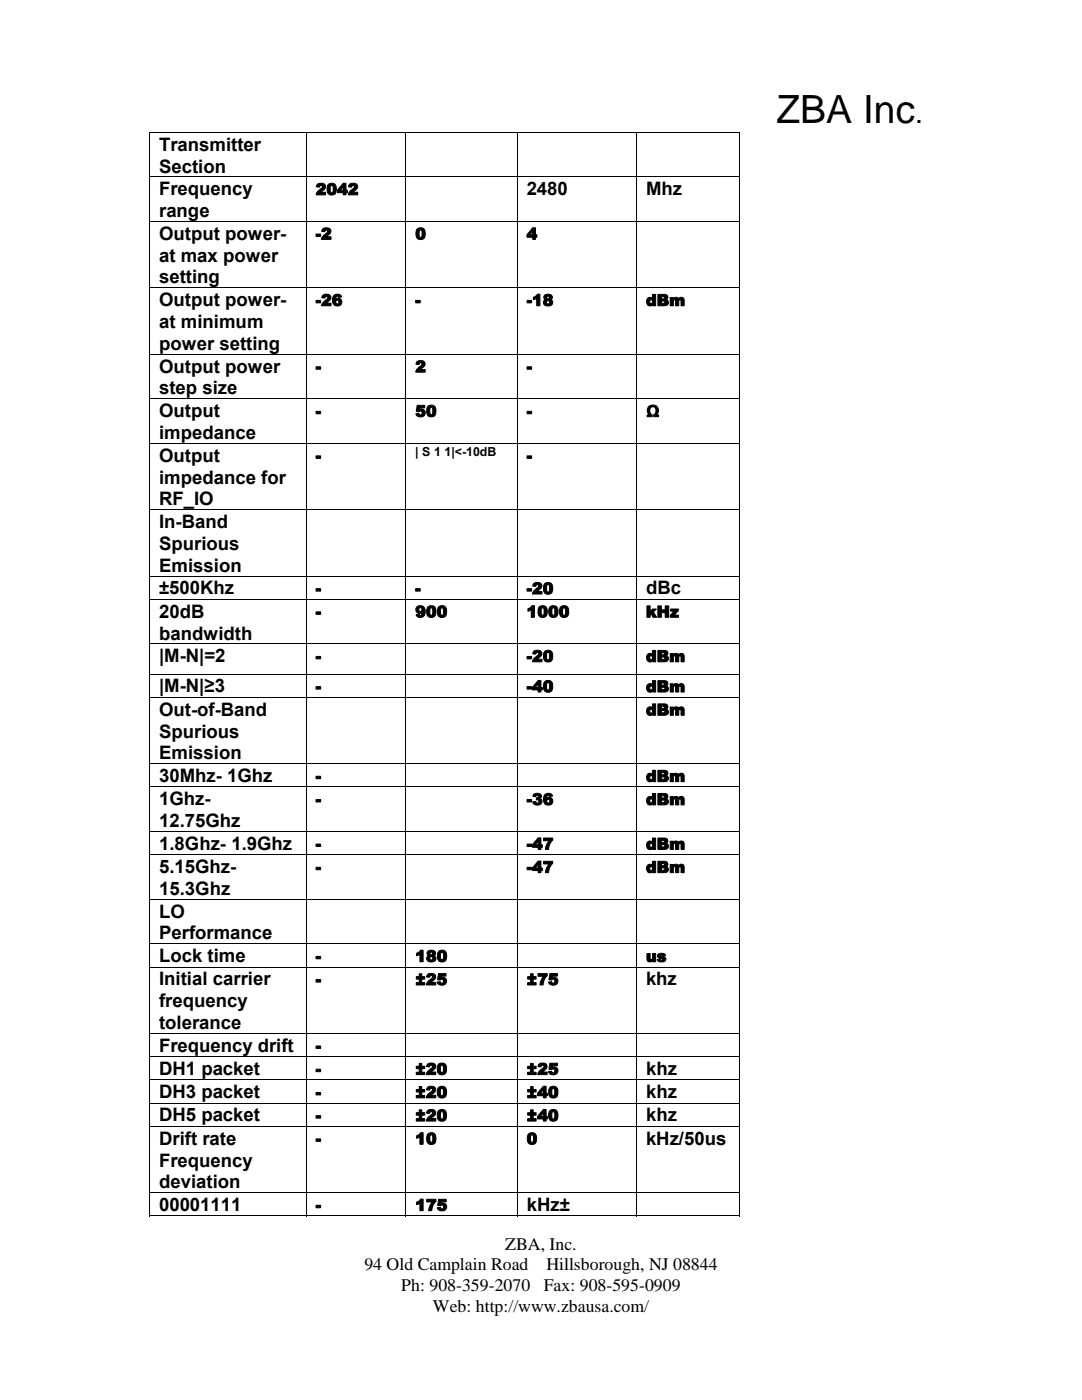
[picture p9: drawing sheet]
<svg xmlns="http://www.w3.org/2000/svg" width="216mm" height="279mm" viewBox="0 0 216 279" stroke-linecap="round" stroke-linejoin="round" font-family="sans-serif">
<defs><g id="words">
<text font-size="7.8" x="154.9" y="24.6">ZBA Inc</text>
<text font-size="5.7" x="182.6" y="24.6">.</text>
<g font-size="3.7">
<text x="31.7" y="30.1">Transmitter</text>
<text x="31.7" y="34.4">Section</text>
<text x="31.7" y="39">Frequency</text>
<text x="105.1" y="39">2480</text>
<text x="128.9" y="39">Mhz</text>
<text x="31.7" y="43.3">range</text>
<text x="31.7" y="47.9">Output power-</text>
<text x="31.7" y="52.2">at max power</text>
<text x="31.7" y="56.6">setting</text>
<text x="31.7" y="61.1">Output power-</text>
<text x="31.7" y="65.5">at minimum</text>
<text x="31.7" y="69.8">power setting</text>
<text x="31.7" y="74.4">Output power</text>
<text x="31.7" y="78.7">step size</text>
<text x="31.7" y="83.2">Output</text>
<text x="31.7" y="87.6">impedance</text>
<text x="31.7" y="92.1">Output</text>
<text x="31.7" y="96.5">impedance for</text>
<text x="31.7" y="100.9">RF_IO</text>
<text x="31.7" y="105.4">In-Band</text>
<text x="31.7" y="109.7">Spurious</text>
<text x="31.7" y="114.1">Emission</text>
<text x="31.7" y="118.6">±500Khz</text>
<text x="128.9" y="118.6">dBc</text>
<text x="31.7" y="123.3">20dB</text>
<text x="31.7" y="127.6">bandwidth</text>
<text x="31.7" y="132.2">|M-N|=2</text>
<text x="31.7" y="138.2">|M-N|≥3</text>
<text x="31.7" y="142.8">Out-of-Band</text>
<text x="31.7" y="147.2">Spurious</text>
<text x="31.7" y="151.6">Emission</text>
<text x="31.7" y="156.1">30Mhz- 1Ghz</text>
<text x="31.7" y="160.7">1Ghz-</text>
<text x="31.7" y="165.1">12.75Ghz</text>
<text x="31.7" y="169.6">1.8Ghz- 1.9Ghz</text>
<text x="31.7" y="174.2">5.15Ghz-</text>
<text x="31.7" y="178.6">15.3Ghz</text>
<text x="31.7" y="183.1">LO</text>
<text x="31.7" y="187.5">Performance</text>
<text x="31.7" y="192">Lock time</text>
<text x="31.7" y="196.7">Initial carrier</text>
<text x="128.9" y="196.7">khz</text>
<text x="31.7" y="201">frequency</text>
<text x="31.7" y="205.4">tolerance</text>
<text x="31.7" y="209.9">Frequency drift</text>
<text x="31.7" y="214.5">DH1 packet</text>
<text x="128.9" y="214.5">khz</text>
<text x="31.7" y="219.2">DH3 packet</text>
<text x="128.9" y="219.2">khz</text>
<text x="31.7" y="223.8">DH5 packet</text>
<text x="128.9" y="223.8">khz</text>
<text x="31.7" y="228.5">Drift rate</text>
<text x="31.7" y="232.8">Frequency</text>
<text x="128.9" y="228.5">kHz/50us</text>
<text x="31.7" y="237.2">deviation</text>
<text x="31.7" y="241.7">00001111</text>
<text x="105.1" y="241.7">kHz±</text>
</g>
<g font-size="3.5">
<text x="100.8" y="249.4">ZBA, Inc.</text>
<text x="72.7" y="253.5">94 Old Camplain Road</text>
<text x="80.1" y="257.6">Ph: 908-359-2070</text>
<text x="108.5" y="257.6">Fax: 908-595-0909</text>
<text x="109" y="253.5">Hillsborough, NJ 08844</text>
<text x="86.4" y="261.8">Web: http://www.zbausa.com/</text>
</g>
<g font-size="3.2">
<text x="63" y="38.9">2042</text>
<text x="63" y="47.8">-2</text>
<text x="82.9" y="47.8">0</text>
<text x="105.1" y="47.8">4</text>
<text x="63" y="61">-26</text>
<text x="82.9" y="61">-</text>
<text x="105.1" y="61">-18</text>
<text x="128.9" y="61">dBm</text>
<text x="63" y="74.3">-</text>
<text x="82.9" y="74.3">2</text>
<text x="105.1" y="74.3">-</text>
<text x="63" y="83.2">-</text>
<text x="82.9" y="83.2">50</text>
<text x="105.1" y="83.2">-</text>
<text x="128.9" y="83.2">Ω</text>
<text x="63" y="92.1">-</text>
<text x="105.1" y="92.1">-</text>
<text x="63" y="118.6">-</text>
<text x="82.9" y="118.6">-</text>
<text x="105.1" y="118.6">-20</text>
<text x="63" y="123.2">-</text>
<text x="82.9" y="123.2">900</text>
<text x="105.1" y="123.2">1000</text>
<text x="128.9" y="123.2">kHz</text>
<text x="63" y="132.1">-</text>
<text x="105.1" y="132.1">-20</text>
<text x="128.9" y="132.1">dBm</text>
<text x="63" y="138.1">-</text>
<text x="105.1" y="138.1">-40</text>
<text x="128.9" y="142.7">dBm</text>
<text x="128.9" y="138.1">dBm</text>
<text x="63" y="156">-</text>
<text x="128.9" y="156">dBm</text>
<text x="63" y="160.6">-</text>
<text x="105.1" y="160.6">-36</text>
<text x="128.9" y="160.6">dBm</text>
<text x="63" y="169.5">-</text>
<text x="105.1" y="169.5">-47</text>
<text x="128.9" y="169.5">dBm</text>
<text x="63" y="174.2">-</text>
<text x="105.1" y="174.2">-47</text>
<text x="128.9" y="174.2">dBm</text>
<text x="63" y="191.9">-</text>
<text x="82.9" y="191.9">180</text>
<text x="128.9" y="191.9">us</text>
<text x="63" y="196.6">-</text>
<text x="82.9" y="196.6">±25</text>
<text x="105.1" y="196.6">±75</text>
<text x="63" y="209.8">-</text>
<text x="63" y="214.5">-</text>
<text x="82.9" y="214.5">±20</text>
<text x="105.1" y="214.5">±25</text>
<text x="63" y="219.1">-</text>
<text x="82.9" y="219.1">±20</text>
<text x="105.1" y="219.1">±40</text>
<text x="63" y="223.7">-</text>
<text x="82.9" y="223.7">±20</text>
<text x="105.1" y="223.7">±40</text>
<text x="63" y="228.4">-</text>
<text x="82.9" y="228.4">10</text>
<text x="105.1" y="228.4">0</text>
<text x="63" y="241.6">-</text>
<text x="82.9" y="241.6">175</text>
</g>
<text font-size="2.5" x="82.9" y="90.9">| S 1 1|&lt;-10dB</text>
</g></defs>
<g fill="#000">
<path d="M29.8 26.3h.1v.2h-.1zM147.6 26.3h.1v.2h-.1zM147.6 35.2h.1v.2h-.1zM147.6 44.1h.1v.2h-.1zM147.6 57.4h.1v.1h-.1zM147.6 70.6h.1v.2h-.1zM147.6 79.5h.1v.2h-.1zM147.6 88.4h.1v.2h-.1zM147.6 101.6h.1v.2h-.1zM147.6 114.9h.1v.2h-.1zM147.6 119.5h.1v.2h-.1zM147.6 128.4h.1v.2h-.1z"/>
<path d="M147.6 134.5h.1v.1h-.1zM147.6 139.1h.1v.2h-.1zM147.6 152.3h.1v.2h-.1zM147.6 157h.1v.1h-.1zM147.6 165.9h.1v.1h-.1zM147.6 170.5h.1v.2h-.1zM147.6 179.4h.1v.2h-.1zM147.6 188.3h.1v.1h-.1zM147.6 192.9h.1v.2h-.1zM147.6 206.2h.1v.1h-.1zM147.6 210.8h.1v.2h-.1zM147.6 215.4h.1v.2h-.1z"/>
<path d="M147.6 220.1h.1v.1h-.1zM147.6 224.7h.1v.2h-.1zM147.6 238h.1v.1h-.1zM147.6 242.6h.1v.2h-.1z"/>
</g>
<g fill="none" stroke="#000" stroke-width=".2">
<path d="M29.8 26.4h117.8M29.8 35.3h117.8M29.8 26.5v8.7M29.8 35.4v8.7M61.1 26.5v8.7M61.1 35.4v8.7M81 26.5v8.7M81 35.4v8.7M103.2 26.5v8.7M103.2 35.4v8.7M127 26.5v8.7M127 35.4v8.7"/>
<path d="M147.6 26.5v8.7M147.6 35.4v8.7M29.8 44.2h117.8M29.8 44.3v13.1M29.8 57.5v13.1M61.1 44.3v13.1M61.1 57.5v13.1M81 44.3v13.1M81 57.5v13.1M103.2 44.3v13.1M103.2 57.5v13.1M127 44.3v13.1"/>
<path d="M127 57.5v13.1M147.6 57.4h-117.8M147.6 44.3v13.1M147.6 57.5v13.1M29.8 70.7h117.8M29.8 70.8v8.7M29.8 79.7v8.7M61.1 70.8v8.7M61.1 79.7v8.7M81 70.8v8.7M81 79.7v8.7M103.2 70.8v8.7"/>
<path d="M103.2 79.7v8.7M127 70.8v8.7M127 79.7v8.7M147.6 79.6h-117.8M147.6 70.8v8.7M147.6 79.7v8.7M29.8 88.5h117.8M29.8 88.6v13M61.1 88.6v13M81 88.6v13M103.2 88.6v13M127 88.6v13"/>
<path d="M147.6 88.6v13M29.8 101.7h117.8M29.8 115h117.8M29.8 119.6h117.8M29.8 101.8v13.1M29.8 115.1v4.4M29.8 119.7v8.7M61.1 101.8v13.1M61.1 115.1v4.4M61.1 119.7v8.7M81 101.8v13.1M81 115.1v4.4"/>
<path d="M81 119.7v8.7M103.2 101.8v13.1M103.2 115.1v4.4M103.2 119.7v8.7M127 101.8v13.1M127 115.1v4.4M127 119.7v8.7M147.6 101.8v13.1M147.6 115.1v4.4M147.6 119.7v8.7M29.8 128.5h117.8M29.8 134.5h117.8"/>
<path d="M29.8 139.2h117.8M29.8 128.6v5.9M29.8 134.6v4.5M29.8 139.3v13M61.1 128.6v5.9M61.1 134.6v4.5M61.1 139.3v13M81 128.6v5.9M81 134.6v4.5M81 139.3v13M103.2 128.6v5.9M103.2 134.6v4.5"/>
<path d="M103.2 139.3v13M127 128.6v5.9M127 134.6v4.5M127 139.3v13M147.6 128.6v5.9M147.6 134.6v4.5M147.6 139.3v13M29.8 152.4h117.8M29.8 157.1h117.8M29.8 152.5v4.5M29.8 157.1v8.8M61.1 152.5v4.5"/>
<path d="M61.1 157.1v8.8M81 152.5v4.5M81 157.1v8.8M103.2 152.5v4.5M103.2 157.1v8.8M127 152.5v4.5M127 157.1v8.8M147.6 152.5v4.5M147.6 157.1v8.8M29.8 165.9h117.8M29.8 179.5h117.8M29.8 166v4.5"/>
<path d="M29.8 170.7v8.7M29.8 179.6v8.7M61.1 166v4.5M61.1 170.7v8.7M61.1 179.6v8.7M81 166v4.5M81 170.7v8.7M81 179.6v8.7M103.2 166v4.5M103.2 170.7v8.7M103.2 179.6v8.7M127 166v4.5"/>
<path d="M127 170.7v8.7M127 179.6v8.7M147.6 170.6h-117.8M147.6 166v4.5M147.6 170.7v8.7M147.6 179.6v8.7M29.8 188.4h117.8M29.8 188.4v4.5M29.8 193.1v13.1M61.1 188.4v4.5M61.1 193.1v13.1M81 188.4v4.5"/>
<path d="M81 193.1v13.1M103.2 188.4v4.5M103.2 193.1v13.1M127 188.4v4.5M127 193.1v13.1M147.6 193h-117.8M147.6 188.4v4.5M147.6 193.1v13.1M29.8 206.3v4.5M29.8 211v4.4M29.8 215.6v4.5M61.1 206.3v4.5"/>
<path d="M61.1 211v4.4M61.1 215.6v4.5M81 206.3v4.5M81 211v4.4M81 215.6v4.5M103.2 206.3v4.5M103.2 211v4.4M103.2 215.6v4.5M127 206.3v4.5M127 211v4.4M127 215.6v4.5M147.6 206.2h-117.8"/>
<path d="M147.6 210.9h-117.8M147.6 215.5h-117.8M147.6 206.3v4.5M147.6 211v4.4M147.6 215.6v4.5M29.8 220.2h117.8M29.8 224.8h117.8M29.8 220.2v4.5M29.8 224.9v13.1M29.8 238.1v4.7M61.1 220.2v4.5M61.1 224.9v13.1"/>
<path d="M61.1 238.1v4.7M81 220.2v4.5M81 224.9v13.1M81 238.1v4.7M103.2 220.2v4.5M103.2 224.9v13.1M103.2 238.1v4.7M127 220.2v4.5M127 224.9v13.1M127 238.1v4.7M147.6 238h-117.8M147.6 220.2v4.5"/>
<path d="M147.6 224.9v13.1M147.6 238.1v4.7M29.8 242.7h31.2M61.2 242.7h19.7M81 242.7h22.1M103.3 242.7h23.6M127.1 242.7h20.5"/>
</g>
<use href="#words"/>
</svg>
